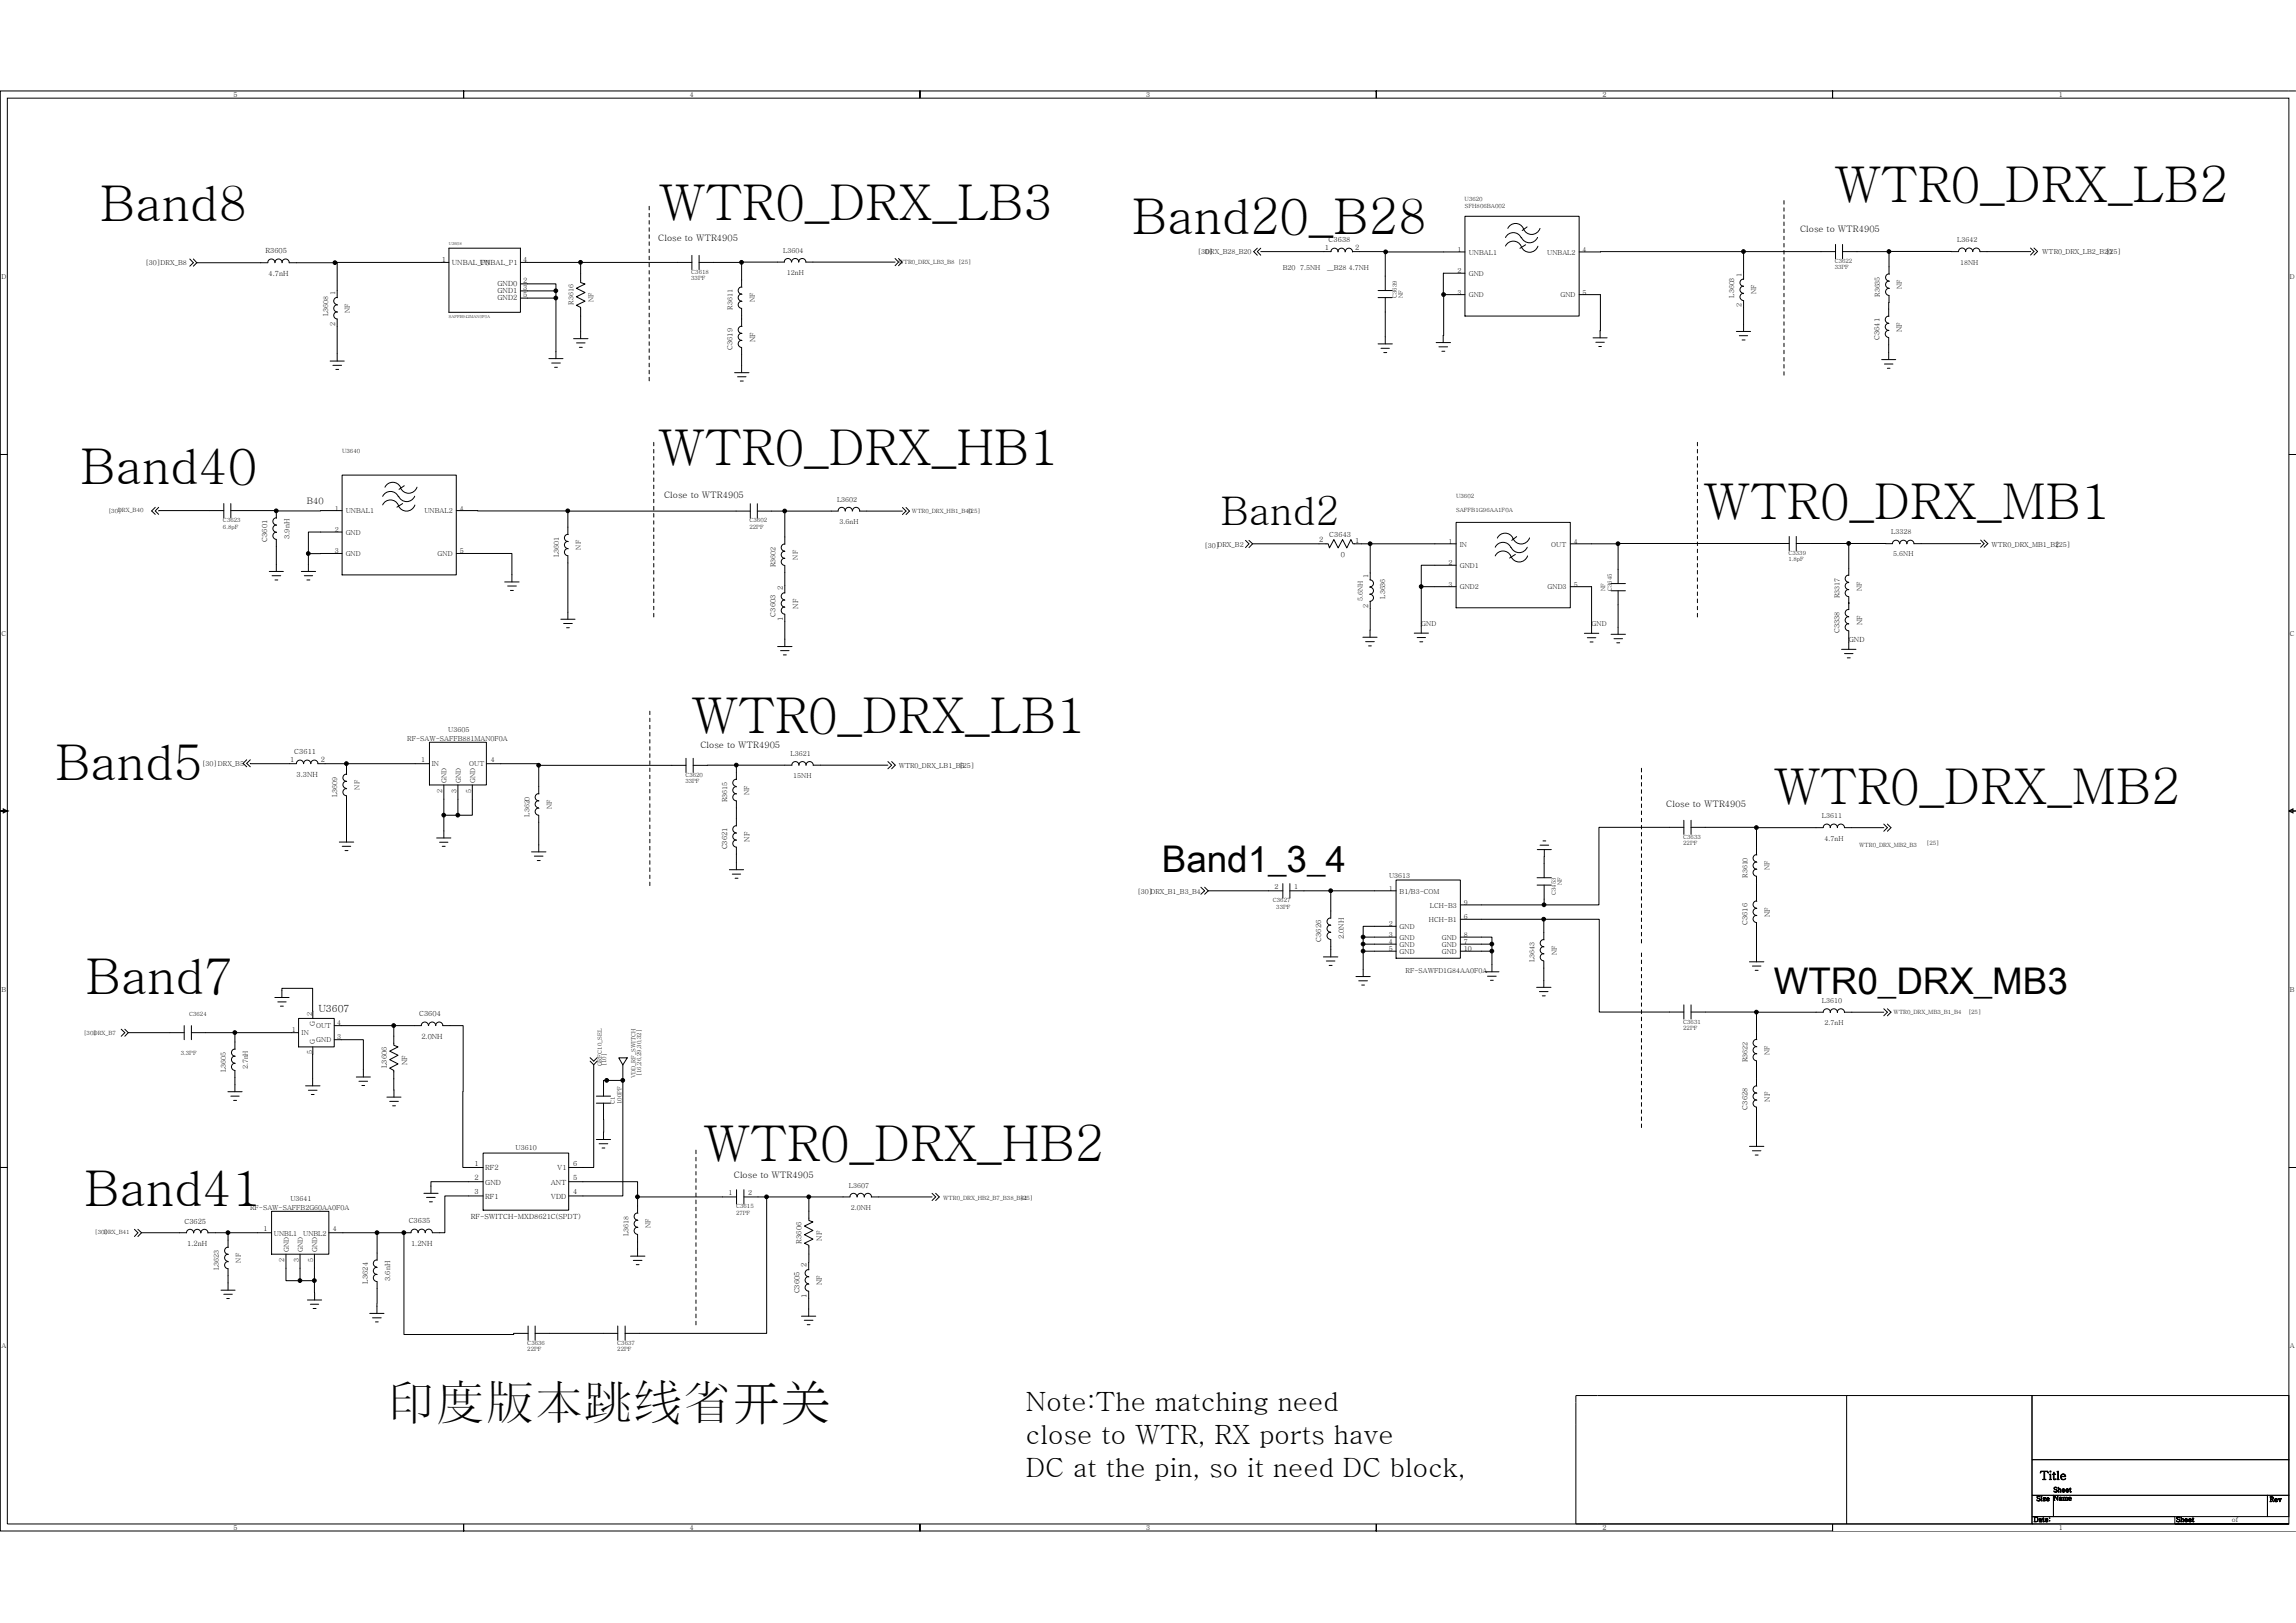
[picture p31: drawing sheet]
<svg xmlns="http://www.w3.org/2000/svg" width="297mm" height="210mm" viewBox="0 0 297 210" stroke-linecap="round" stroke-linejoin="round" font-family="sans-serif">
<defs><g id="words">
<g font-size="6.4">
<text x="13" y="28.5">Band8</text>
<text x="85.2" y="28.4">WTR0_DRX_LB3</text>
<text x="237.3" y="26.1">WTR0_DRX_LB2</text>
<text x="146.5" y="30.2">Band20_B28</text>
<text x="10.4" y="62.6">Band40</text>
<text x="85.2" y="60.2">WTR0_DRX_HB1</text>
<text x="220.4" y="67.1">WTR0_DRX_MB1</text>
<text x="89.5" y="94.8">WTR0_DRX_LB1</text>
<text x="7.2" y="101">Band5</text>
<text x="229.5" y="104.1">WTR0_DRX_MB2</text>
<text x="11.1" y="128.6">Band7</text>
<text x="10.9" y="156">Band41</text>
<text x="91" y="150.2">WTR0_DRX_HB2</text>
<text x="50.1" y="183.7">印度版本跳线省开关</text>
</g>
<text font-size="5.1" x="158" y="67.9">Band2</text>
<g font-size="4.8">
<text x="150.3" y="112.8">Band1_3_4</text>
<text x="229.5" y="128.6">WTR0_DRX_MB3</text>
</g>
<g font-size="3.4">
<text x="132.7" y="182.6">Note:The matching need</text>
<text x="132.7" y="186.8">close to WTR, RX ports have</text>
<text x="132.7" y="191.1">DC at the pin, so it need DC block,</text>
</g>
<text font-size="1.5" x="263.9" y="191.4">Title</text>
<text font-size="1.3" x="41.2" y="130.9">U3607</text>
<g font-size="1.1">
<text x="85.2" y="31.2">Close to WTR4905</text>
<text x="232.9" y="30">Close to WTR4905</text>
<text x="39.7" y="65.2">B40</text>
<text x="85.9" y="64.4">Close to WTR4905</text>
<text x="90.6" y="96.7">Close to WTR4905</text>
<text x="215.6" y="104.4">Close to WTR4905</text>
<text x="94.9" y="152.4">Close to WTR4905</text>
</g>
<g font-size=".9">
<text x="30.2" y="12.6">5</text>
<text x="89.3" y="12.6">4</text>
<text x="148.3" y="12.6">3</text>
<text x="207.3" y="12.6">2</text>
<text x="266.3" y="12.6">1</text>
<text x="18.8" y="34.3">[30]DRX_B8</text>
<text x="34.4" y="32.8">R3605</text>
<text x="34.8" y="35.7">4.7nH</text>
<text x="57.2" y="33.9">1</text>
<text x="58.5" y="34.2">UNBAL_P0</text>
<text x="62.1" y="34.2">UNBAL_P1</text>
<text x="67.7" y="33.9">4</text>
<text x="101.3" y="32.7">L3604</text>
<text x="101.8" y="35.6">12nH</text>
<text x="155" y="32.9">[30]</text>
<text x="155.9" y="32.9">DRX_B28_B20</text>
<text x="166" y="34.9">B20 7.5NH</text>
<text x="171.4" y="32.3">1</text>
<text x="171.7" y="34.9">__B28 4.7NH</text>
<text x="171.9" y="31.4">C3638</text>
<text x="175.3" y="32.3">2</text>
<text x="188.6" y="32.6">1</text>
<text x="188.6" y="35.3">2</text>
<text x="190" y="33">UNBAL1</text>
<text x="190" y="35.7">GND</text>
<text x="200.2" y="33">UNBAL2</text>
<text x="204.7" y="32.6">4</text>
<text x="225.3" y="35.8" transform="rotate(-90 225.3 35.8)">1</text>
<text x="253.2" y="31.4">L3642</text>
<text x="253.6" y="34.2">18NH</text>
<text x="264.2" y="32.9">WTR0_DRX_LB2_B20</text>
<text x="272.5" y="32.9">[25]</text>
<text x=".2" y="36.1">D</text>
<text x="42.4" y="40.9" transform="rotate(-90 42.4 40.9)">L3608</text>
<text x="43.3" y="38.2" transform="rotate(-90 43.3 38.2)">1</text>
<text x="45.3" y="40.5" transform="rotate(-90 45.3 40.5)">NF</text>
<text x="64.3" y="37">GND0</text>
<text x="64.3" y="38">GND1</text>
<text x="64.3" y="38.9">GND2</text>
<text x="67.7" y="36.6">2</text>
<text x="67.7" y="37.6">3</text>
<text x="67.7" y="38.5">5</text>
<text x="74.2" y="39.4" transform="rotate(-90 74.2 39.4)">R3616</text>
<text x="76.8" y="39.1" transform="rotate(-90 76.8 39.1)">NF</text>
<text x="94.8" y="40.1" transform="rotate(-90 94.8 40.1)">R3611</text>
<text x="97.6" y="39.1" transform="rotate(-90 97.6 39.1)">NF</text>
<text x="188.6" y="38.1">3</text>
<text x="190" y="38.5">GND</text>
<text x="201.9" y="38.5">GND</text>
<text x="204.7" y="38.1">5</text>
<text x="224.4" y="38.5" transform="rotate(-90 224.4 38.5)">L3603</text>
<text x="225.3" y="39.8" transform="rotate(-90 225.3 39.8)">2</text>
<text x="227.2" y="38.1" transform="rotate(-90 227.2 38.1)">NF</text>
<text x="243.2" y="38.4" transform="rotate(-90 243.2 38.4)">R3635</text>
<text x="246.1" y="37.4" transform="rotate(-90 246.1 37.4)">NF</text>
<text x="296.2" y="36.1">D</text>
<text x="43.3" y="42.2" transform="rotate(-90 43.3 42.2)">2</text>
<text x="94.8" y="45.3" transform="rotate(-90 94.8 45.3)">C3619</text>
<text x="97.7" y="44.2" transform="rotate(-90 97.7 44.2)">NF</text>
<text x="243.2" y="44" transform="rotate(-90 243.2 44)">C3641</text>
<text x="246" y="42.9" transform="rotate(-90 246 42.9)">NF</text>
<text x="108.3" y="64.9">L3602</text>
<text x="34.6" y="70.1" transform="rotate(-90 34.6 70.1)">C3601</text>
<text x="37.4" y="69.7" transform="rotate(-90 37.4 69.7)">3.9nH</text>
<text x="43.3" y="68.8">2</text>
<text x="43.3" y="71.6">3</text>
<text x="43.3" y="66.1">1</text>
<text x="44.7" y="69.2">GND</text>
<text x="44.7" y="72">GND</text>
<text x="44.7" y="66.4">UNBAL1</text>
<text x="54.9" y="66.4">UNBAL2</text>
<text x="56.6" y="72">GND</text>
<text x="59.5" y="66.1">4</text>
<text x="59.5" y="71.6">5</text>
<text x="75.1" y="71.1" transform="rotate(-90 75.1 71.1)">NF</text>
<text x="108.6" y="67.8">3.6nH</text>
<text x="155.8" y="71">[30]DRX_B2</text>
<text x="170.6" y="70.2">2</text>
<text x="172" y="69.4">C3643</text>
<text x="175.3" y="70.2">1</text>
<text x="187.4" y="70.4">1</text>
<text x="188.8" y="70.7">IN</text>
<text x="200.7" y="70.7">OUT</text>
<text x="203.6" y="70.4">4</text>
<text x="244.7" y="69.2">L3328</text>
<text x="244.9" y="72">5.6NH</text>
<text x="257.7" y="70.7">WTR0_DRX_MB1_B2</text>
<text x="265.9" y="70.7">[25]</text>
<text x="72.3" y="72.1" transform="rotate(-90 72.3 72.1)">L3601</text>
<text x="100.3" y="73.4" transform="rotate(-90 100.3 73.4)">R3602</text>
<text x="101.3" y="76.3" transform="rotate(-90 101.3 76.3)">2</text>
<text x="103.2" y="72.4" transform="rotate(-90 103.2 72.4)">NF</text>
<text x="173.5" y="72.1">0</text>
<text x="176.3" y="77.7" transform="rotate(-90 176.3 77.7)">5.6NH</text>
<text x="177" y="74.8" transform="rotate(-90 177 74.8)">1</text>
<text x="179.2" y="77.4" transform="rotate(-90 179.2 77.4)">L3636</text>
<text x="187.4" y="73.1">2</text>
<text x="187.4" y="75.9">3</text>
<text x="188.8" y="73.5">GND1</text>
<text x="188.8" y="76.3">GND2</text>
<text x="200.2" y="76.3">GND3</text>
<text x="203.6" y="75.9">5</text>
<text x="238" y="77.4" transform="rotate(-90 238 77.4)">R3317</text>
<text x="240.9" y="76.4" transform="rotate(-90 240.9 76.4)">NF</text>
<text x=".2" y="82.2">C</text>
<text x="100.3" y="79.8" transform="rotate(-90 100.3 79.8)">C3603</text>
<text x="101.3" y="80.3" transform="rotate(-90 101.3 80.3)">1</text>
<text x="103.2" y="78.7" transform="rotate(-90 103.2 78.7)">NF</text>
<text x="177" y="78.7" transform="rotate(-90 177 78.7)">2</text>
<text x="183.9" y="81">GND</text>
<text x="205.9" y="81">GND</text>
<text x="238" y="81.9" transform="rotate(-90 238 81.9)">C3338</text>
<text x="239.2" y="83.1">GND</text>
<text x="240.9" y="80.9" transform="rotate(-90 240.9 80.9)">NF</text>
<text x="296.2" y="82.2">C</text>
<text x="52.7" y="95.8">RF-SAW-SAFFB881MAN0F0A</text>
<text x="58" y="94.7">U3605</text>
<text x="26.2" y="99.1">[30]DRX_B5</text>
<text x="37.5" y="98.5">1</text>
<text x="38.1" y="97.6">C3611</text>
<text x="38.4" y="100.5">3.3NH</text>
<text x="41.5" y="98.5">2</text>
<text x="54.5" y="98.6">1</text>
<text x="55.9" y="99.2">IN</text>
<text x="57.8" y="101.3" transform="rotate(-90 57.8 101.3)">GND</text>
<text x="59.6" y="101.3" transform="rotate(-90 59.6 101.3)">GND</text>
<text x="60.7" y="99.2">OUT</text>
<text x="61.5" y="101.3" transform="rotate(-90 61.5 101.3)">GND</text>
<text x="63.5" y="98.6">4</text>
<text x="102.3" y="97.8">L3621</text>
<text x="102.6" y="100.7">15NH</text>
<text x="116.3" y="99.3">WTR0_DRX_LB1_B5</text>
<text x="124.1" y="99.4">[25]</text>
<text x="43.6" y="103.1" transform="rotate(-90 43.6 103.1)">L3609</text>
<text x="46.5" y="102.2" transform="rotate(-90 46.5 102.2)">NF</text>
<text x="57.2" y="102.6" transform="rotate(-90 57.2 102.6)">2</text>
<text x="59.1" y="102.6" transform="rotate(-90 59.1 102.6)">3</text>
<text x="60.9" y="102.6" transform="rotate(-90 60.9 102.6)">5</text>
<text x="68.5" y="105.6" transform="rotate(-90 68.5 105.6)">L3620</text>
<text x="71.4" y="104.7" transform="rotate(-90 71.4 104.7)">NF</text>
<text x="94.1" y="103.8" transform="rotate(-90 94.1 103.8)">R3615</text>
<text x="96.9" y="102.8" transform="rotate(-90 96.9 102.8)">NF</text>
<text x="235.7" y="105.9">L3611</text>
<text x="94.1" y="109.9" transform="rotate(-90 94.1 109.9)">C3621</text>
<text x="97" y="108.9" transform="rotate(-90 97 108.9)">NF</text>
<text x="179.7" y="113.6">U3613</text>
<text x="226.1" y="113.6" transform="rotate(-90 226.1 113.6)">R3610</text>
<text x="228.9" y="112.6" transform="rotate(-90 228.9 112.6)">NF</text>
<text x="236" y="108.8">4.7nH</text>
<text x="147.2" y="115.7">[30]DRX_B1_B3_B4</text>
<text x="164.9" y="115.1">2</text>
<text x="167.4" y="115.1">1</text>
<text x="179.7" y="115.3">1</text>
<text x="179.7" y="119.8">2</text>
<text x="181.1" y="115.6">B1/B3-COM</text>
<text x="184.9" y="119.3">HCH-B1</text>
<text x="185" y="117.4">LCH-B3</text>
<text x="189.4" y="117.1">9</text>
<text x="189.4" y="118.9">6</text>
<text x="226.1" y="119.7" transform="rotate(-90 226.1 119.7)">C3616</text>
<text x="229" y="118.6" transform="rotate(-90 229 118.6)">NF</text>
<text x="170.9" y="121.8" transform="rotate(-90 170.9 121.8)">C3626</text>
<text x="173.9" y="121.5" transform="rotate(-90 173.9 121.5)">2.0NH</text>
<text x="179.7" y="121.2">3</text>
<text x="179.7" y="122.2">4</text>
<text x="179.7" y="123.1">5</text>
<text x="181.1" y="121.6">GND</text>
<text x="181.1" y="120.2">GND</text>
<text x="181.1" y="122.5">GND</text>
<text x="181.1" y="123.4">GND</text>
<text x="181.8" y="125.8">RF-SAWFD1G84AA0F0A</text>
<text x="186.5" y="123.4">GND</text>
<text x="186.5" y="122.5">GND</text>
<text x="186.5" y="121.6">GND</text>
<text x="189.4" y="123.1">10</text>
<text x="189.4" y="122.2">7</text>
<text x="189.4" y="121.2">8</text>
<text x="198.5" y="124.5" transform="rotate(-90 198.5 124.5)">L3643</text>
<text x="201.4" y="123.5" transform="rotate(-90 201.4 123.5)">NF</text>
<text x=".2" y="128.3">B</text>
<text x="40.4" y="131.4" transform="rotate(-90 40.4 131.4)">2</text>
<text x="54.2" y="131.5">C3604</text>
<text x="235.7" y="129.8">L3610</text>
<text x="296.2" y="128.3">B</text>
<text x="37.8" y="133.5">1</text>
<text x="39" y="133.9">IN</text>
<text x="40.4" y="136.3" transform="rotate(-90 40.4 136.3)">5</text>
<text x="40.7" y="135.1" transform="rotate(-90 40.7 135.1)">G</text>
<text x="40.7" y="132.8" transform="rotate(-90 40.7 132.8)">G</text>
<text x="40.9" y="132.9">OUT</text>
<text x="40.9" y="134.8">GND</text>
<text x="43.6" y="134.5">3</text>
<text x="43.6" y="132.6">4</text>
<text x="52.7" y="137.8" transform="rotate(-90 52.7 137.8)">NF</text>
<text x="54.5" y="134.4">2.0NH</text>
<text x="226.1" y="137.5" transform="rotate(-90 226.1 137.5)">R3622</text>
<text x="228.9" y="136.5" transform="rotate(-90 228.9 136.5)">NF</text>
<text x="236" y="132.6">2.7nH</text>
<text x="29.2" y="138.7" transform="rotate(-90 29.2 138.7)">L3605</text>
<text x="32.1" y="138.3" transform="rotate(-90 32.1 138.3)">2.7nH</text>
<text x="50" y="138.2" transform="rotate(-90 50 138.2)">L3606</text>
<text x="226.1" y="143.6" transform="rotate(-90 226.1 143.6)">C3628</text>
<text x="229" y="142.5" transform="rotate(-90 229 142.5)">NF</text>
<text x="66.7" y="148.8">U3610</text>
<text x="37.6" y="155.4">U3641</text>
<text x="61.4" y="150.9">1</text>
<text x="61.4" y="152.7">2</text>
<text x="61.4" y="154.5">3</text>
<text x="62.8" y="151.4">RF2</text>
<text x="62.8" y="153.3">GND</text>
<text x="62.8" y="155.1">RF1</text>
<text x="71.2" y="153.3">ANT</text>
<text x="71.3" y="155.1">VDD</text>
<text x="72.1" y="151.4">V1</text>
<text x="74.1" y="154.5">4</text>
<text x="74.1" y="152.7">5</text>
<text x="74.1" y="150.9">6</text>
<text x="94.2" y="154.7">1</text>
<text x="96.8" y="154.7">2</text>
<text x="109.8" y="153.6">L3607</text>
<text x="23.9" y="158.3">C3625</text>
<text x="24.2" y="161.2">1.2nH</text>
<text x="32.4" y="156.5">RF-SAW-SAFFB2G60AA0F0A</text>
<text x="34.1" y="159.3">1</text>
<text x="35.4" y="159.9">UNBL1</text>
<text x="37.4" y="162" transform="rotate(-90 37.4 162)">GND</text>
<text x="39.2" y="162" transform="rotate(-90 39.2 162)">GND</text>
<text x="39.2" y="159.9">UNBL2</text>
<text x="41" y="162" transform="rotate(-90 41 162)">GND</text>
<text x="43.1" y="159.3">4</text>
<text x="52.9" y="158.3">C3635</text>
<text x="53.2" y="161.2">1.2NH</text>
<text x="60.9" y="157.7">RF-SWITCH-MXD8621C(SPDT)</text>
<text x="81.3" y="159.9" transform="rotate(-90 81.3 159.9)">L3618</text>
<text x="84.2" y="158.9" transform="rotate(-90 84.2 158.9)">NF</text>
<text x="103.7" y="160.9" transform="rotate(-90 103.7 160.9)">R3606</text>
<text x="106.3" y="160.5" transform="rotate(-90 106.3 160.5)">NF</text>
<text x="110.1" y="156.5">2.0NH</text>
<text x="28.3" y="164.3" transform="rotate(-90 28.3 164.3)">L3623</text>
<text x="31.2" y="163.4" transform="rotate(-90 31.2 163.4)">NF</text>
<text x="36.8" y="163.3" transform="rotate(-90 36.8 163.3)">2</text>
<text x="38.6" y="163.3" transform="rotate(-90 38.6 163.3)">3</text>
<text x="40.5" y="163.3" transform="rotate(-90 40.5 163.3)">5</text>
<text x="47.6" y="166.1" transform="rotate(-90 47.6 166.1)">L3624</text>
<text x="50.5" y="165.7" transform="rotate(-90 50.5 165.7)">3.6nH</text>
<text x="103.4" y="167.3" transform="rotate(-90 103.4 167.3)">C3605</text>
<text x="104.3" y="167.9" transform="rotate(-90 104.3 167.9)">1</text>
<text x="104.3" y="163.9" transform="rotate(-90 104.3 163.9)">2</text>
<text x="106.3" y="166.3" transform="rotate(-90 106.3 166.3)">NF</text>
<text x=".2" y="174.5">A</text>
<text x="296.2" y="174.5">A</text>
<text x="30.2" y="198">5</text>
<text x="89.3" y="198">4</text>
<text x="148.3" y="198">3</text>
<text x="207.3" y="198">2</text>
<text x="263.1" y="196.9">Date:</text>
<text x="263.5" y="194.2">Size Name</text>
<text x="265.7" y="193">Sheet</text>
<text x="266.3" y="198">1</text>
<text x="281.5" y="196.9">Sheet</text>
<text x="288.7" y="196.9">of</text>
<text x="293.6" y="194.3">Rev</text>
</g>
<g font-size=".7">
<text x="189.5" y="26">U3620</text>
<text x="189.5" y="27">SFH806BA002</text>
<text x="89.4" y="35.4">C3618</text>
<text x="116.2" y="34.1">WTR0_DRX_LB3_B8 [25]</text>
<text x="237.4" y="34">C3622</text>
<text x="237.4" y="34.8">33PF</text>
<text x="89.4" y="36.3">33PF</text>
<text x="180.7" y="38.6" transform="rotate(-90 180.7 38.6)">C3639</text>
<text x="181.5" y="38.6" transform="rotate(-90 181.5 38.6)">NF</text>
<text x="44.3" y="58.6">U3640</text>
<text x="188.4" y="64.5">U3602</text>
<text x="14" y="66.3">[30]</text>
<text x="15.2" y="66.3">DRX_B40</text>
<text x="28.8" y="67.5">C3623</text>
<text x="28.8" y="68.4">6.8pF</text>
<text x="97" y="67.6">C3602</text>
<text x="97" y="68.4">22PF</text>
<text x="118" y="66.4">WTR0_DRX_HB1_B40</text>
<text x="125.2" y="66.3">[25]</text>
<text x="188.4" y="66.3">SAFFB1G96AA1F0A</text>
<text x="231.4" y="71.8">C3339</text>
<text x="207.7" y="76.5" transform="rotate(-90 207.7 76.5)">NF</text>
<text x="208.5" y="76.5" transform="rotate(-90 208.5 76.5)">C3645</text>
<text x="231.4" y="72.6">1.8pF</text>
<text x="88.7" y="100.5">C3620</text>
<text x="88.7" y="101.3">33PF</text>
<text x="217.8" y="108.5">C3633</text>
<text x="217.8" y="109.3">22PF</text>
<text x="240.5" y="109.5">WTR0_DRX_MB2_B3</text>
<text x="249.2" y="109.4">[25]</text>
<text x="164.7" y="116.7">C3627</text>
<text x="165.1" y="117.6">33PF</text>
<text x="201.3" y="115.8" transform="rotate(-90 201.3 115.8)">C3453</text>
<text x="202.1" y="114.6" transform="rotate(-90 202.1 114.6)">NF</text>
<text x="24.5" y="131.5">C3624</text>
<text x="245" y="131.2">WTR0_DRX_MB3_B1_B4</text>
<text x="254.7" y="131.1">[25]</text>
<text x="10.8" y="133.9">[30]</text>
<text x="12.1" y="133.9">DRX_B7</text>
<text x="23.4" y="136.5">3.3PF</text>
<text x="77.8" y="137.9" transform="rotate(-90 77.8 137.9)">GRFC10_SEL</text>
<text x="78.4" y="137.9" transform="rotate(-90 78.4 137.9)">[10]</text>
<text x="217.8" y="132.4">C3631</text>
<text x="217.8" y="133.2">22PF</text>
<text x="79.5" y="142.8" transform="rotate(-90 79.5 142.8)">C1</text>
<text x="80.4" y="142.8" transform="rotate(-90 80.4 142.8)">100PF</text>
<text x="82.2" y="139.5" transform="rotate(-90 82.2 139.5)">VDD_RF_SWITCH</text>
<text x="82.9" y="139.2" transform="rotate(-90 82.9 139.2)">[16,26,29,30,32]</text>
<text x="122" y="155.2">WTR0_DRX_HB2_B7_B38_B41</text>
<text x="132" y="155.3">[25]</text>
<text x="12.3" y="159.7">[30]</text>
<text x="13.4" y="159.7">DRX_B41</text>
<text x="95.2" y="156.3">C3615</text>
<text x="95.2" y="157.2">27PF</text>
<text x="68.2" y="174">C3636</text>
<text x="79.9" y="174">C3637</text>
<text x="68.2" y="174.8">22PF</text>
<text x="79.9" y="174.8">22PF</text>
</g>
<g font-size=".5">
<text x="58.1" y="31.7">U3608</text>
<text x="58.1" y="41.1">SAFFB942MAN0F0A</text>
</g>
</g></defs>
<g fill="none" stroke="#000" stroke-width=".13">
<path d="M.9 12.7h295.2v184.5h-295.2zM297 11.8h-59.9v.9v-.9h-59v.9v-.9h-59.1v.9v-.9h-59v.9v-.9h-60v47h.9h-.9v46.1h.9l-.5 .3v-.6l.5 .3h-.9v46.1h.9h-.9v46.2v.9h60v-.9v.9h59v-.9v.9h59.1v-.9v.9h59v-.9v.9h59.9M24.6 33.5l.4 .5-.4 .4M25 33.5l.5 .5M25.5 34l-.5 .4M34.6 34a.46 .46 0 0 1 .5-.5 .46 .46 0 0 1 .5 .5M34.7 34h-9.2M35.6 34a.46 .46 0 0 1 .5-.5 .46 .46 0 0 1 .4 .5M36.5 34a.46 .46 0 0 1 .5-.5 .46 .46 0 0 1 .4 .5M37.4 34h5.9M43.6 38.5a.47 .47 0 0 0-.4 .4 .47 .47 0 0 0 .4 .5M43.6 39.5v-.1a.47 .47 0 0 0-.4 .5 .47 .47 0 0 0 .4 .5"/>
<path d="M58.1 34h-14.8h.3v4.5M58.1 32.1h9.2v8.3h-9.2zM67.3 36.7h4.6v1.9M67.3 34h7.8M67.3 37.6h4.6M67.3 38.6h4.6M71.9 38.6v7.8M84 26.7v.5M84 27.6v.5M84 28.5v.5M84 29.5v.4M84 30.4v.4"/>
<path d="M84 31.3v.4M84 32.2v.5M84 33.1v.5M84 34.1v.4M84 35v.5M84 35.9v.5M84 36.8v.5M84 37.8v.4M84 38.7v.4M84 39.6v.4M89.5 34h-14.4v2.6l.6 .1-1.1 .6 1.1 .5-1.1 .6 1.1 .6-1.1 .5 .5 .3v4M89.5 33v1.9"/>
<path d="M90.4 33v1.9M90.4 34h5.5v3.1M96 39h-.1a.47 .47 0 0 0-.4 .4 .47 .47 0 0 0 .4 .5v2.3M96 38.1l-.1-.1a.47 .47 0 0 0-.4 .5 .47 .47 0 0 0 .4 .5M96 37.2l-.1-.1a.47 .47 0 0 0-.4 .5 .47 .47 0 0 0 .4 .5M101.5 33.9a.46 .46 0 0 1 .4-.5 .46 .46 0 0 1 .5 .5M101.5 33.9l-5.6 .1M102.4 33.9a.44 .44 0 0 1 .5-.5 .44 .44 0 0 1 .4 .5M103.3 33.9a.46 .46 0 0 1 .5-.5 .46 .46 0 0 1 .4 .5M104.3 33.9h11.5M115.8 33.4l.4 .5-.4 .5M116.2 33.4l.5 .5-.5 .5"/>
<path d="M162.7 32.1l-.5 .5 .5 .4M163.1 32.1l-.4 .5 .4 .4M163.1 32.6h9.1a.46 .46 0 0 1 .5-.5 .46 .46 0 0 1 .4 .5M173.1 32.6a.46 .46 0 0 1 .5-.5 .46 .46 0 0 1 .4 .5M174.1 32.6a.46 .46 0 0 1 .4-.5 .46 .46 0 0 1 .5 .5M175 32.6h14.5M178.3 38.5h1.8M178.3 37.6h1.8M179.2 38.5v6M179.3 32.6l-.1 5M186.8 38.1h.1M186.8 38.1h2.7"/>
<path d="M189.5 35.3h-2.8v9M189.5 28h14.8v12.9h-14.8zM194.8 31.8a1.12 1.12 0 0 1 1-.6 1.12 1.12 0 0 1 1 .7M194.8 30.7a1.12 1.12 0 0 1 1-.6 1.12 1.12 0 0 1 1 .7M195.1 29.5a1.1 1.1 0 0 1 1-.6 1.1 1.1 0 0 1 1 .7M197.4 31.7l-.8 .4M197.6 29.4l-.7 .4M198.9 30.7a1.14 1.14 0 0 1-1 .7 1.14 1.14 0 0 1-1.1-.7M199 31.9a1.14 1.14 0 0 1-1.1 .7 1.14 1.14 0 0 1-1.1-.7v.1M199.2 29.5a1.14 1.14 0 0 1-1 .8 1.14 1.14 0 0 1-1.1-.7M204.3 38.1h2.7v5.6M225.6 36.2l-.1-.1a.47 .47 0 0 0-.4 .5 .47 .47 0 0 0 .4 .4"/>
<path d="M225.6 37.1l-.1-.1a.47 .47 0 0 0-.4 .5 .47 .47 0 0 0 .4 .5M225.6 38h-.1a.47 .47 0 0 0-.4 .4 .47 .47 0 0 0 .4 .5l.1 4M225.6 32.6v3.5M230.8 26v.4M230.8 26.9v.4M230.8 27.8v.5M230.8 28.7v.5M230.8 29.6v.5M230.8 30.6v.4M230.8 31.5v.5M230.8 32.4v.5M230.8 33.3v.5"/>
<path d="M230.8 34.3v.4M230.8 35.2v.4M230.8 36.1v.5M230.8 37v.5M230.8 38v.4M230.8 38.9v.4M230.8 39.8v.5M237.5 31.6v1.9M237.5 32.6h-33.2M238.4 31.6v1.9M238.4 32.6h6M244.4 32.6v2.9"/>
<path d="M244.4 37.3a.47 .47 0 0 0-.5 .5 .47 .47 0 0 0 .5 .4l-.1 2.7M244.4 36.4a.47 .47 0 0 0-.5 .4 .47 .47 0 0 0 .5 .5M244.4 35.5v-.1a.47 .47 0 0 0-.5 .5 .47 .47 0 0 0 .5 .5M253.4 32.5a.44 .44 0 0 1 .4-.4 .44 .44 0 0 1 .5 .5M253.4 32.6h-9M254.3 32.5a.46 .46 0 0 1 .5-.4 .46 .46 0 0 1 .4 .5M255.2 32.5a.46 .46 0 0 1 .5-.4 .46 .46 0 0 1 .4 .5M262.7 32.1l.4 .4-.4 .5M262.7 32.5l-6.5 .1M263.1 32.1l.5 .4-.5 .5M42.7 46.7h1.8M43.1 47.3h1.1"/>
<path d="M43.5 47.8h.3M43.6 40.4v-.1a.47 .47 0 0 0-.4 .5 .47 .47 0 0 0 .4 .5v5.4M71 46.4h1.8M71.4 47h1.1M71.8 47.5h.3M74.2 43.8h1.9M74.6 44.4h1.1M74.9 44.9h.4M84 40.5v.5M84 41.4v.5M84 42.4v.4M84 43.3v.5"/>
<path d="M84 44.2v.5M84 45.1v.5M84 46.1v.4M84 47v.5M84 47.9v.5M84 48.8v.5M84.6 57.2v.5M84.6 58.1v.5M84.6 59.1v.4M95 48.2h1.9M95.4 48.7h1.1M95.8 49.3h.4"/>
<path d="M96 44.1l-.1-.1a.47 .47 0 0 0-.4 .5 .47 .47 0 0 0 .4 .5v3.2M96 43.2l-.1-.1a.47 .47 0 0 0-.4 .5 .47 .47 0 0 0 .4 .4M96 42.2h-.1a.47 .47 0 0 0-.4 .5 .47 .47 0 0 0 .4 .4M178.3 44.5h1.8M178.7 45.1h1M179 45.6h.4M185.8 44.3h1.9M186.2 44.9h1.1M186.5 45.4h.4M206.1 43.7h1.8M206.5 44.3h1.1M206.8 44.8h.4"/>
<path d="M219.6 57.2v.5M219.6 58.1v.5M219.6 59.1v.4M224.6 42.9h1.9M225 43.4h1.1M225.4 44h.4M230.8 40.7v.5M230.8 41.6v.5M230.8 42.5v.5M230.8 43.5v.4M230.8 44.4v.5M230.8 45.3v.5"/>
<path d="M230.8 46.2v.5M230.8 47.2v.4M230.8 48.1v.4M243.4 46.5h1.9M243.8 47.1h1.1M244.2 47.6h.3M244.3 43.7v2.8M244.4 42.8l-.1-.1a.47 .47 0 0 0-.4 .5 .47 .47 0 0 0 .4 .5M244.4 41.9l-.1-.1a.47 .47 0 0 0-.4 .5 .47 .47 0 0 0 .4 .5M244.4 40.9h-.1a.47 .47 0 0 0-.4 .5 .47 .47 0 0 0 .4 .4M297 58.8h-.9h.9M20.1 65.6l-.5 .5 .5 .4"/>
<path d="M20.5 65.6l-.4 .5 .4 .4M29 65.2v1.8M29 66.1h-8.5M29.9 65.2v1.8M29.9 66.1h5.8M34.8 73.9h1.9M35.2 74.5h1.1M35.6 75h.3M35.7 66.1v.9M35.8 68.9h-.1a.47 .47 0 0 0-.4 .4 .47 .47 0 0 0 .4 .5v4.1M35.8 68l-.1-.1a.47 .47 0 0 0-.4 .5 .47 .47 0 0 0 .4 .5M35.8 67h-.1a.47 .47 0 0 0-.4 .5 .47 .47 0 0 0 .4 .4"/>
<path d="M39 73.9h1.8M39.4 74.5h1M39.7 75h.4M39.9 71.6v2.3M44.3 68.8h-4.4v2.8M44.3 71.6h-4.4M44.3 66.1h-8.6M44.3 61.5h14.7v12.9h-14.7zM49.5 65.3a1.12 1.12 0 0 1 1-.6 1.12 1.12 0 0 1 1 .7M49.5 64.2a1.12 1.12 0 0 1 1-.6 1.12 1.12 0 0 1 1 .7M49.8 63a1.1 1.1 0 0 1 1-.6 1.1 1.1 0 0 1 1 .7M52.1 65.2l-.8 .4"/>
<path d="M52.3 62.8l-.7 .5M53.7 64.2a1.14 1.14 0 0 1-1.1 .7 1.14 1.14 0 0 1-1-.7M53.7 65.3a1.14 1.14 0 0 1-1.1 .8 1.14 1.14 0 0 1-1.1-.7h.1M54 63a1.14 1.14 0 0 1-1.1 .8 1.14 1.14 0 0 1-1.1-.7M59 66.1h38.1M59 71.6h7.2v3.7M65.3 75.3h1.9M65.7 75.8h1.1M66 76.4h.4M73.5 66.1v3.1M73.5 71a.47 .47 0 0 0-.5 .4 .47 .47 0 0 0 .5 .5v8.2M73.5 70.1v-.1a.47 .47 0 0 0-.5 .5 .47 .47 0 0 0 .5 .5"/>
<path d="M73.5 69.2v-.1a.47 .47 0 0 0-.5 .5 .47 .47 0 0 0 .5 .5M84.6 60v.5M84.6 60.9v.5M84.6 61.8v.5M84.6 62.8v.4M84.6 63.7v.4M84.6 64.6v.4M84.6 65.5v.5M84.6 66.4v.5M84.6 67.4v.4M84.6 68.3v.5M84.6 69.2v.5"/>
<path d="M84.6 70.1v.5M84.6 71.1v.4M84.6 72v.5M84.6 72.9v.5M84.6 73.8v.5M84.6 74.8v.4M84.6 75.7v.4M84.6 76.6v.4M84.6 77.5v.5M84.6 78.4v.5M84.6 79.4v.4M97.1 65.2v1.8"/>
<path d="M98 66.1h3.5M98 65.2v1.8M101.5 71.4v-.1a.48 .48 0 0 0-.4 .5 .48 .48 0 0 0 .4 .5v-.1a.47 .47 0 0 0-.4 .5 .47 .47 0 0 0 .4 .5v3.5a.47 .47 0 0 0-.4 .5 .47 .47 0 0 0 .4 .4M101.5 70.4a.47 .47 0 0 0-.4 .4 .47 .47 0 0 0 .4 .5M101.5 77.7v-.1a.48 .48 0 0 0-.4 .5 .48 .48 0 0 0 .4 .5v-.1a.47 .47 0 0 0-.4 .5 .47 .47 0 0 0 .4 .5v4.2M108.4 66.1a.46 .46 0 0 1 .5-.5 .46 .46 0 0 1 .4 .5M108.5 66.1h-7v4.3M109.3 66.1a.46 .46 0 0 1 .5-.5 .46 .46 0 0 1 .5 .5M110.3 66.1a.45 .45 0 0 1 .5-.5 .45 .45 0 0 1 .4 .5M111.2 66.1h5.6M116.8 65.7l.4 .4-.4 .5M117.2 65.7l.5 .4-.5 .5"/>
<path d="M161.1 69.9l.5 .5-.5 .4M161.6 69.9l.4 .5M162 70.4h9.8l.2 .5 .6-1.1 .5 1.1 .6-1.1 .5 1.1 .6-1.1 .2 .6h2.3v4.6M162 70.4l-.4 .4M177.2 75a.47 .47 0 0 1 .5 .5 .47 .47 0 0 1-.5 .4M177.2 76a.47 .47 0 0 1 .5 .4 .47 .47 0 0 1-.5 .5M177.2 76.9a.47 .47 0 0 1 .5 .4 .47 .47 0 0 1-.5 .5M177.3 70.4h11.1M177.3 77.8l-.1 4.6M188.4 67.6h14.8v11h-14.8zM188.4 73.1h-4.5v2.8M188.4 75.9h-4.5v6"/>
<path d="M193.4 71.9a1.1 1.1 0 0 1 1.1-.6 1.1 1.1 0 0 1 .9 .7M193.4 70.8a1.1 1.1 0 0 1 1.1-.6 1.1 1.1 0 0 1 .9 .6M193.7 69.6a1.1 1.1 0 0 1 1-.6 1.1 1.1 0 0 1 1 .7M195.5 70.8a1.14 1.14 0 0 0 1 .7 1.14 1.14 0 0 0 1.1-.7M196 71.7l-.7 .5M196.2 69.4l-.6 .5M197.6 71.9a1.14 1.14 0 0 1-1 .8 1.14 1.14 0 0 1-1.1-.7M197.9 69.6a1.14 1.14 0 0 1-1.1 .8 1.14 1.14 0 0 1-1.1-.7M203.2 75.9h2.7v6M208.4 76.4h1.9M208.4 75.5h1.9M209.3 70.4h-6.1"/>
<path d="M209.3 70.4v5.1M209.3 76.4v5.7M219.6 60v.5M219.6 60.9v.5M219.6 61.8v.5M219.6 62.8v.4M219.6 63.7v.4M219.6 64.6v.4M219.6 65.5v.5M219.6 66.4v.5M219.6 67.4v.4M219.6 68.3v.5"/>
<path d="M219.6 69.2v.5M219.6 70.1v.5M219.6 71.1v.4M219.6 72v.5M219.6 72.9v.5M219.6 73.8v.5M219.6 74.8v.4M219.6 75.7v.4M219.6 76.6v.4M219.6 77.5v.5M219.6 78.4v.5M219.6 79.4v.4"/>
<path d="M231.5 70.3l-22.2 .1M231.5 69.4v1.8M232.4 69.4v1.8M239.2 79.8a.47 .47 0 0 0-.5 .4 .47 .47 0 0 0 .5 .5M239.2 78.9v-.1a.47 .47 0 0 0-.5 .5 .47 .47 0 0 0 .5 .5M239.2 76.3a.47 .47 0 0 0-.5 .4 .47 .47 0 0 0 .5 .5M239.2 75.4a.47 .47 0 0 0-.5 .4 .47 .47 0 0 0 .5 .5M239.2 74.4a.47 .47 0 0 0-.5 .5 .47 .47 0 0 0 .5 .4M239.2 77.2v1.6M239.2 70.3h-6.8M245.7 70.4a.46 .46 0 0 0-.4-.5 .46 .46 0 0 0-.5 .4h-5.6v4.1M256.2 70.3l-8.6 .1a.47 .47 0 0 0-.5-.5 .47 .47 0 0 0-.4 .5 .45 .45 0 0 0-.5-.5 .45 .45 0 0 0-.4 .4"/>
<path d="M256.2 69.9l.5 .4-.5 .5M256.7 69.9l.5 .4-.5 .5M31.9 98.3l-.4 .5 .4 .4M32.4 98.3l-.5 .5 .5 .4M32.4 98.8h6M38.4 98.8a.46 .46 0 0 1 .4-.5 .46 .46 0 0 1 .5 .5M39.3 98.8a.46 .46 0 0 1 .4-.5 .46 .46 0 0 1 .5 .5M40.2 98.8a.44 .44 0 0 1 .5-.5 .44 .44 0 0 1 .4 .5M41.1 98.8h3.7M55.6 98.8h-10.8v1.4M55.6 96h7.3v5.6h-7.3zM62.9 98.8h6.8v3.9"/>
<path d="M69.7 99h19M72.6 80.1h1.8M72.9 80.7h1.1M73.3 81.2h.4M84.1 92v.5M84.1 92.9v.5M84.1 93.8v.5M84.1 94.7v.5M84.1 95.7v.4M84.1 96.6v.4M84.1 97.5v.5M84.1 98.4v.5"/>
<path d="M84.1 99.4v.4M88.7 98.1v1.8M89.7 98.1v1.8M95.3 99h-5.6M95.3 99l-.1 1.8a.47 .47 0 0 0-.4 .5 .47 .47 0 0 0 .4 .4M95.3 99h7.2M100.6 83.7h1.9M101 84.2h1.1M101.3 84.7h.4M102.4 99a.46 .46 0 0 1 .5-.5 .46 .46 0 0 1 .5 .5M103.4 99a.46 .46 0 0 1 .4-.5 .46 .46 0 0 1 .5 .5M104.3 99a.46 .46 0 0 1 .5-.5 .46 .46 0 0 1 .4 .5"/>
<path d="M105.2 99h9.7M114.9 98.5l.5 .5-.5 .5M115.4 98.5l.4 .5-.4 .5M176.3 82.4h1.9M176.7 83h1.1M177.1 83.6h.3M183 81.9h1.8M183.3 82.5h1.1M183.7 83h.4M205 81.9h1.8M205.4 82.5h1.1M205.7 83.1h.4"/>
<path d="M208.4 82.1h1.9M208.8 82.6h1.1M209.2 83.2h.3M212.4 99.4v.5M238.2 84h1.9M238.6 84.6h1.1M239 85.1h.4M239.2 80.7a.47 .47 0 0 0-.5 .5 .47 .47 0 0 0 .5 .4M239.2 81.6v2.4M43.9 108.9h1.9M44.3 109.5h1.1M44.6 110h.4"/>
<path d="M44.8 103v5.9M44.8 102.1v-.1a.47 .47 0 0 0-.4 .5 .47 .47 0 0 0 .4 .5M44.8 101.1a.47 .47 0 0 0-.4 .4 .47 .47 0 0 0 .4 .5M44.8 100.2a.47 .47 0 0 0-.4 .4 .47 .47 0 0 0 .4 .5M56.5 108.4h1.8M56.9 109h1.1M57.2 109.5h.4M57.4 101.6v6.8M59.2 101.6v3.9h-1.8M61.1 101.6v3.9h-1.9M68.8 110.2h1.8M69.1 110.8h1.1"/>
<path d="M69.5 111.3h.4M69.7 105.5v4.7M69.7 104.6v-.1a.47 .47 0 0 0-.5 .5 .47 .47 0 0 0 .5 .5M69.7 103.6a.47 .47 0 0 0-.5 .5 .47 .47 0 0 0 .5 .4M69.7 102.7a.47 .47 0 0 0-.5 .4 .47 .47 0 0 0 .5 .5M84.1 100.3v.4M84.1 101.2v.5M84.1 102.1v.5M84.1 103.1v.4M84.1 104v.5M84.1 104.9v.5M84.1 105.8v.5"/>
<path d="M84.1 106.7v.5M84.1 107.7v.4M84.1 108.6v.5M84.1 109.5v.5M84.1 110.4v.5M84.1 111.4v.4M84.1 112.3v.5M84.1 113.2v.5M84.1 114.1v.5M94.4 112.5h1.8M94.7 113.1h1.1M95.1 113.6h.4"/>
<path d="M95.3 108.7h-.1a.47 .47 0 0 0-.4 .4 .47 .47 0 0 0 .4 .5M95.3 107.8h-.1a.47 .47 0 0 0-.4 .4 .47 .47 0 0 0 .4 .5M95.3 106.9l-.1-.1a.47 .47 0 0 0-.4 .5 .47 .47 0 0 0 .4 .5M95.3 102.7h-.1a.47 .47 0 0 0-.4 .4 .47 .47 0 0 0 .4 .5M95.3 101.8h-.1a.47 .47 0 0 0-.4 .4 .47 .47 0 0 0 .4 .5M95.3 109.6v2.9M95.3 103.6v3.2M155.4 114.8l.4 .5-.4 .4M155.8 114.8l.5 .5M156.3 115.3h9.7M156.3 115.3l-.5 .4M166 114.3v1.9"/>
<path d="M166.9 114.3v1.9M166.9 115.3h5.3v3.5M172.2 115.3h8.4M172.2 119.7h-.1a.47 .47 0 0 0-.4 .4 .47 .47 0 0 0 .4 .5M172.2 118.8h-.1a.47 .47 0 0 0-.4 .4 .47 .47 0 0 0 .4 .5M180.6 113.9h8.3v10.1h-8.3zM180.6 119.8h-4.2v1.4M198.9 113.6h1.8M198.9 114.5h1.8M198.9 109.9h1.8M199.2 109.3h1.2M199.6 108.8h.4"/>
<path d="M199.7 118.9h-10.8M199.8 117.1h-10.9M199.8 114.5v2.6M199.8 109.9v3.7M212.4 100.3v.5M212.4 101.2v.5M212.4 102.2v.4M212.4 103.1v.5M212.4 104v.5M212.4 104.9v.5M212.4 105.9v.4M212.4 106.8v.5"/>
<path d="M212.4 107.7v.5M212.4 108.6v.5M212.4 109.6v.4M212.4 110.5v.4M212.4 111.4v.5M212.4 112.3v.5M212.4 113.2v.5M212.4 114.2v.4M212.4 115.1v.4M212.4 116v.5M212.4 116.9v.5M212.4 117.9v.4"/>
<path d="M212.4 118.8v.4M212.4 119.7v.4M217.8 106.1v1.8M217.8 107h-10.9v10.1h-7.1M218.8 106.1v1.8M218.8 107l8.4 .1M227.3 118.5l-.1-.1a.47 .47 0 0 0-.4 .5 .47 .47 0 0 0 .4 .5v5M227.3 117.6l-.1-.1a.47 .47 0 0 0-.4 .5 .47 .47 0 0 0 .4 .4M227.3 116.6h-.1a.47 .47 0 0 0-.4 .4 .47 .47 0 0 0 .4 .5M227.3 112.5l-.1-.1a.47 .47 0 0 0-.4 .5 .47 .47 0 0 0 .4 .5v3.2M227.3 111.6l-.1-.1a.47 .47 0 0 0-.4 .5 .47 .47 0 0 0 .4 .5M227.3 110.6h-.1a.47 .47 0 0 0-.4 .4 .47 .47 0 0 0 .4 .5"/>
<path d="M235.9 107.1a.44 .44 0 0 1 .4-.5 .44 .44 0 0 1 .5 .5M235.9 107.1h-8.7v3.5M236.8 107.1a.46 .46 0 0 1 .5-.5 .46 .46 0 0 1 .4 .5M237.7 107.1a.46 .46 0 0 1 .5-.5 .46 .46 0 0 1 .4 .5M243.7 107.1h-5M243.7 106.6l.5 .5-.5 .4M244.2 106.6l.4 .5-.4 .4M296.1 104.9l.5-.3v.6zM296.1 104.9h.9M15.7 133.2l.4 .4-.4 .5M16.1 133.2l.5 .4M16.6 133.6h7.2"/>
<path d="M16.6 133.6l-.5 .5M23.8 132.7v1.8M24.8 132.7v1.8M24.8 133.6h13.8M30.4 133.6v2.1M30.4 137.6a.47 .47 0 0 0-.5 .4 .47 .47 0 0 0 .5 .5v2.7M30.4 136.7v-.1a.47 .47 0 0 0-.5 .5 .47 .47 0 0 0 .5 .5M30.4 135.8v-.1a.47 .47 0 0 0-.5 .5 .47 .47 0 0 0 .5 .5M35.6 129.1h1.8M35.9 129.6h1.1M36.3 130.2h.4M36.5 129.1v-1.2h3.9l.1 3.9"/>
<path d="M38.6 131.8h4.6v3.6h-4.6zM40.5 135.4l-.1 5.1M43.2 134.5h3.8v4.8M43.2 132.7h7.7M46.1 139.3h1.8M46.4 139.9h1.2M54.5 132.7a.46 .46 0 0 1 .5-.5 .46 .46 0 0 1 .4 .5M54.5 132.7h-3.6v2.5l.6 .2-1.1 .6 1.1 .5-1.1 .6 1.1 .5-1.1 .6 .5 .3 .1 3.4M55.5 132.7a.46 .46 0 0 1 .4-.5 .46 .46 0 0 1 .5 .5M56.4 132.7a.46 .46 0 0 1 .4-.5 .46 .46 0 0 1 .5 .5h2.6v18.3h2.6M76.3 136.8l.5 .5 .5-.5M76.3 137.3l.5 .5"/>
<path d="M76.8 137.8v13.2h-3.2M77.3 137.3l-.5 .5M78.5 139.8h-.4v2M78.5 139.8h2.1M80 136.9h1.1l-.5 .9zM80.6 137.8v2M80.6 139.8v14.9h-7M171.2 123.8h1.9M171.6 124.3h1.1M172 124.9h.3M172.2 120.6h-.1a.47 .47 0 0 0-.4 .5 .47 .47 0 0 0 .4 .4M172.2 121.5v2.3"/>
<path d="M175.4 126.3h1.9M175.8 126.9h1.1M176.2 127.4h.3M180.6 121.2h-4.2v1M180.6 122.2h-4.2v.9M180.6 123.1h-4.2v3.2M188.9 121.2h4.1v1M188.9 122.2h4.1v.9M188.9 123.1h4.1v2.6M192.1 125.7h1.8M192.4 126.3h1.2M192.8 126.8h.4"/>
<path d="M198.8 127.7h1.9M199.2 128.3h1.1M199.5 128.8h.4M199.7 121.6v-2.7h7.2v12h10.9M199.7 123.4a.47 .47 0 0 0-.4 .4 .47 .47 0 0 0 .4 .5v3.4M199.7 122.5a.47 .47 0 0 0-.4 .4 .47 .47 0 0 0 .4 .5M199.7 121.6a.47 .47 0 0 0-.4 .4 .47 .47 0 0 0 .4 .5M212.4 120.6v.5M212.4 121.5v.5M212.4 123.3v.5M212.4 124.2v.5M212.4 125.2v.4"/>
<path d="M212.4 126.1v.4M212.4 127v.4M212.4 127.9v.5M212.4 128.8v.5M212.4 129.8v.4M212.4 130.7v.4M212.4 131.6v.5M212.4 132.5v.5M212.4 133.4v.5M212.4 134.4v.4M212.4 135.3v.4M212.4 136.2v.5"/>
<path d="M212.4 137.1v.5M212.4 138v.5M212.4 139v.4M212.4 139.9v.5M217.8 130v1.8M218.8 130v1.8M218.8 130.9l8.4 .1M226.3 124.4h1.9M226.7 125h1.1M227.1 125.5h.4M227.2 137.3v3.2M227.3 136.4l-.1-.1a.47 .47 0 0 0-.4 .5 .47 .47 0 0 0 .4 .4"/>
<path d="M227.3 135.4h-.1a.47 .47 0 0 0-.4 .5 .47 .47 0 0 0 .4 .4M227.3 134.5h-.1a.47 .47 0 0 0-.4 .4 .47 .47 0 0 0 .4 .5M236.8 131a.45 .45 0 0 0-.5-.5 .45 .45 0 0 0-.4 .5h-8.7v3.5M236.8 131a.46 .46 0 0 1 .5-.5 .46 .46 0 0 1 .4 .5M237.7 131a.46 .46 0 0 1 .5-.5 .46 .46 0 0 1 .4 .5M243.7 131h-5M243.7 130.5l.5 .5-.5 .4M244.2 130.5l.4 .5-.4 .4M17.4 159l.4 .5-.4 .5M17.8 159l.5 .5M18.3 159.5l-.5 .5M18.3 159.5h5.8"/>
<path d="M24.1 159.5a.46 .46 0 0 1 .5-.5 .46 .46 0 0 1 .4 .5M25.1 159.5a.46 .46 0 0 1 .4-.5 .46 .46 0 0 1 .5 .5M26 159.5a.44 .44 0 0 1 .4-.5 .44 .44 0 0 1 .5 .5M26.9 159.5h8.2M29.5 141.2h1.8M29.5 159.5v1.9M29.9 141.8h1M30.2 142.4h.4M35.1 156.7h7.4v5.6h-7.4zM39.5 140.5h1.9M39.9 141.1h1.1M40.3 141.6h.3"/>
<path d="M42.5 159.5h10.7M46.8 140.4h.4M48.8 159.5l-.1 3.5a.47 .47 0 0 0-.4 .5 .47 .47 0 0 0 .4 .4M50.1 141.9h1.8M50.4 142.5h1.1M50.8 143.1h.4M52.3 159.5v13.2h14.2v-.2h1.8M53.2 159.5a.46 .46 0 0 1 .4-.5 .46 .46 0 0 1 .5 .5M54.1 159.5a.46 .46 0 0 1 .5-.5 .46 .46 0 0 1 .4 .5 .46 .46 0 0 1 .5-.5 .46 .46 0 0 1 .4 .5M54.8 154.4h1.9M55.2 154.9h1.1M55.6 155.5h.3"/>
<path d="M62.5 149.2h11.1v7.4h-11.1zM62.5 154.7h-5v4.8h-1.6M62.5 152.9h-6.8v1.5M73.6 152.9h8.9v2M77.1 142.7h1.9M77.1 141.8h1.9M77.1 147.4h1.9M77.5 148h1.1M77.9 148.5h.3M78.1 142.7v4.7M82.5 154.9h12.8M82.5 154.9v2"/>
<path d="M82.5 158.8a.47 .47 0 0 0-.5 .4 .47 .47 0 0 0 .5 .5v2.8M82.5 157.9a.47 .47 0 0 0-.5 .4 .47 .47 0 0 0 .5 .5M82.5 157v-.1a.47 .47 0 0 0-.5 .5 .47 .47 0 0 0 .5 .5M90 148.8v.5M90 149.7v.5M90 150.7v.4M90 151.6v.4M90 152.5v.5M90 153.4v.5M90 154.3v.5M90 155.3v.4M90 156.2v.5"/>
<path d="M90 157.1v.5M90 158v.5M90 159v.4M90 159.9v.4M95.3 153.9v1.9M96.2 154.9h13.8M96.2 153.9v1.9M99.2 154.9v17.6h-18.3M104.6 154.9v3l.6 .2-1.1 .5 1.1 .6-1.1 .5 1.1 .6-1.1 .5 .5 .3v3.2M110 154.8a.46 .46 0 0 1 .4-.4 .46 .46 0 0 1 .5 .5M110.9 154.8a.46 .46 0 0 1 .5-.4 .46 .46 0 0 1 .4 .5M111.8 154.8a.45 .45 0 0 1 .5-.4 .45 .45 0 0 1 .4 .5"/>
<path d="M112.8 154.9h7.8M120.6 154.4l.4 .5-.4 .4M121 154.4l.5 .5-.5 .4M212.4 140.8v.5M212.4 141.7v.5M212.4 142.6v.5M212.4 143.6v.4M212.4 144.5v.5M212.4 145.4v.5M226.3 148.3h1.9M226.7 148.9h1.1M227.1 149.4h.4"/>
<path d="M227.3 142.3h-.1a.47 .47 0 0 0-.4 .5 .47 .47 0 0 0 .4 .4v5.1M227.3 141.4h-.1a.47 .47 0 0 0-.4 .5 .47 .47 0 0 0 .4 .4M227.3 140.5h-.1a.47 .47 0 0 0-.4 .4 .47 .47 0 0 0 .4 .5M297 151h-.9h.9M28.6 166.9h1.8M29 167.4h1.1M29.3 168h.4M29.5 163.3v-.1a.47 .47 0 0 0-.4 .5 .47 .47 0 0 0 .4 .4v2.8M29.5 162.3a.47 .47 0 0 0-.4 .4 .47 .47 0 0 0 .4 .5M29.5 161.4a.47 .47 0 0 0-.4 .4 .47 .47 0 0 0 .4 .5M37 162.3v3.4h1.8M38.8 162.3v3.4h1.9"/>
<path d="M39.8 168.2h1.8M40.1 168.7h1.1M40.5 169.3h.4M40.7 162.3v3.4M40.7 165.7v2.5M47.8 169.9h1.9M48.2 170.5h1.1M48.6 171h.3M48.8 164.9h-.1a.47 .47 0 0 0-.4 .4 .47 .47 0 0 0 .4 .5M48.8 164h-.1a.47 .47 0 0 0-.4 .4 .47 .47 0 0 0 .4 .5M48.8 165.8v4.1M68.3 171.6v1.8"/>
<path d="M69.2 172.5h10.7M69.2 171.6v1.8M79.9 171.6v1.8M80.9 171.6v1.8M81.6 162.5h1.8M81.9 163.1h1.2M82.3 163.6h.4M90 160.8v.4M90 161.7v.5M90 162.6v.5M90 163.6v.4M90 164.5v.5"/>
<path d="M90 165.4v.5M90 166.3v.5M90 167.2v.5M90 168.2v.4M90 169.1v.4M90 170v.5M90 170.9v.5M103.7 170.3h1.8M104.1 170.8h1.1M104.4 171.4h.4M104.6 167v3.3M104.6 166.2v-.1a.47 .47 0 0 0-.4 .5 .47 .47 0 0 0 .4 .4"/>
<path d="M104.6 165.2a.47 .47 0 0 0-.4 .4 .47 .47 0 0 0 .4 .5M104.6 164.3a.47 .47 0 0 0-.4 .4 .47 .47 0 0 0 .4 .5M238.9 180.6h24v16.6h-24zM238.9 180.6h-35v16.6h35M262.9 180.6h33.2v8.2h-33.2zM262.9 188.8h33.2v4.7h-33.2zM262.9 193.5h2.8v2.7h-2.8zM262.9 196.2h18.5v1h-18.5zM265.7 193.5h27.6v2.7h-27.6zM281.4 197.2h14.7zM293.3 193.5h2.8v2.7h-2.8z"/>
</g>
<g fill="#000" stroke="#000" stroke-width=".13">
<circle cx="43.3" cy="34" r=".24"/>
<circle cx="71.9" cy="38.6" r=".24"/>
<circle cx="71.9" cy="37.6" r=".24"/>
<circle cx="75.1" cy="33.9" r=".24"/>
<circle cx="95.9" cy="33.9" r=".24"/>
<circle cx="179.3" cy="32.6" r=".24"/>
<circle cx="186.8" cy="38.1" r=".24"/>
<circle cx="225.6" cy="32.5" r=".24"/>
<circle cx="244.4" cy="32.5" r=".24"/>
<circle cx="35.7" cy="66.1" r=".24"/>
<circle cx="39.9" cy="71.6" r=".24"/>
<circle cx="73.5" cy="66.1" r=".24"/>
<circle cx="101.5" cy="66.1" r=".24"/>
<circle cx="177.3" cy="70.3" r=".24"/>
<circle cx="183.9" cy="75.9" r=".24"/>
<circle cx="209.3" cy="70.3" r=".24"/>
<circle cx="239.2" cy="70.3" r=".24"/>
<circle cx="44.8" cy="98.8" r=".24"/>
<circle cx="69.7" cy="99" r=".24"/>
<circle cx="95.3" cy="99" r=".24"/>
<circle cx="57.4" cy="105.5" r=".24"/>
<circle cx="59.2" cy="105.5" r=".24"/>
<circle cx="172.2" cy="115.2" r=".24"/>
<circle cx="199.7" cy="118.9" r=".24"/>
<circle cx="199.8" cy="117.1" r=".24"/>
<circle cx="227.2" cy="107.1" r=".24"/>
<circle cx="30.4" cy="133.6" r=".24"/>
<circle cx="50.9" cy="132.7" r=".24"/>
<circle cx="78.5" cy="139.8" r=".24"/>
<circle cx="80.6" cy="139.8" r=".24"/>
<circle cx="176.3" cy="122.1" r=".24"/>
<circle cx="176.3" cy="123.1" r=".24"/>
<circle cx="176.3" cy="121.2" r=".24"/>
<circle cx="193" cy="122.1" r=".24"/>
<circle cx="193" cy="123.1" r=".24"/>
<circle cx="227.2" cy="130.9" r=".24"/>
<circle cx="29.5" cy="159.5" r=".24"/>
<circle cx="48.8" cy="159.5" r=".24"/>
<circle cx="52.2" cy="159.5" r=".24"/>
<circle cx="82.5" cy="154.8" r=".24"/>
<circle cx="99.2" cy="154.8" r=".24"/>
<circle cx="104.6" cy="154.8" r=".24"/>
<circle cx="38.8" cy="165.7" r=".24"/>
<circle cx="40.7" cy="165.7" r=".24"/>
</g>
<use href="#words"/>
</svg>
